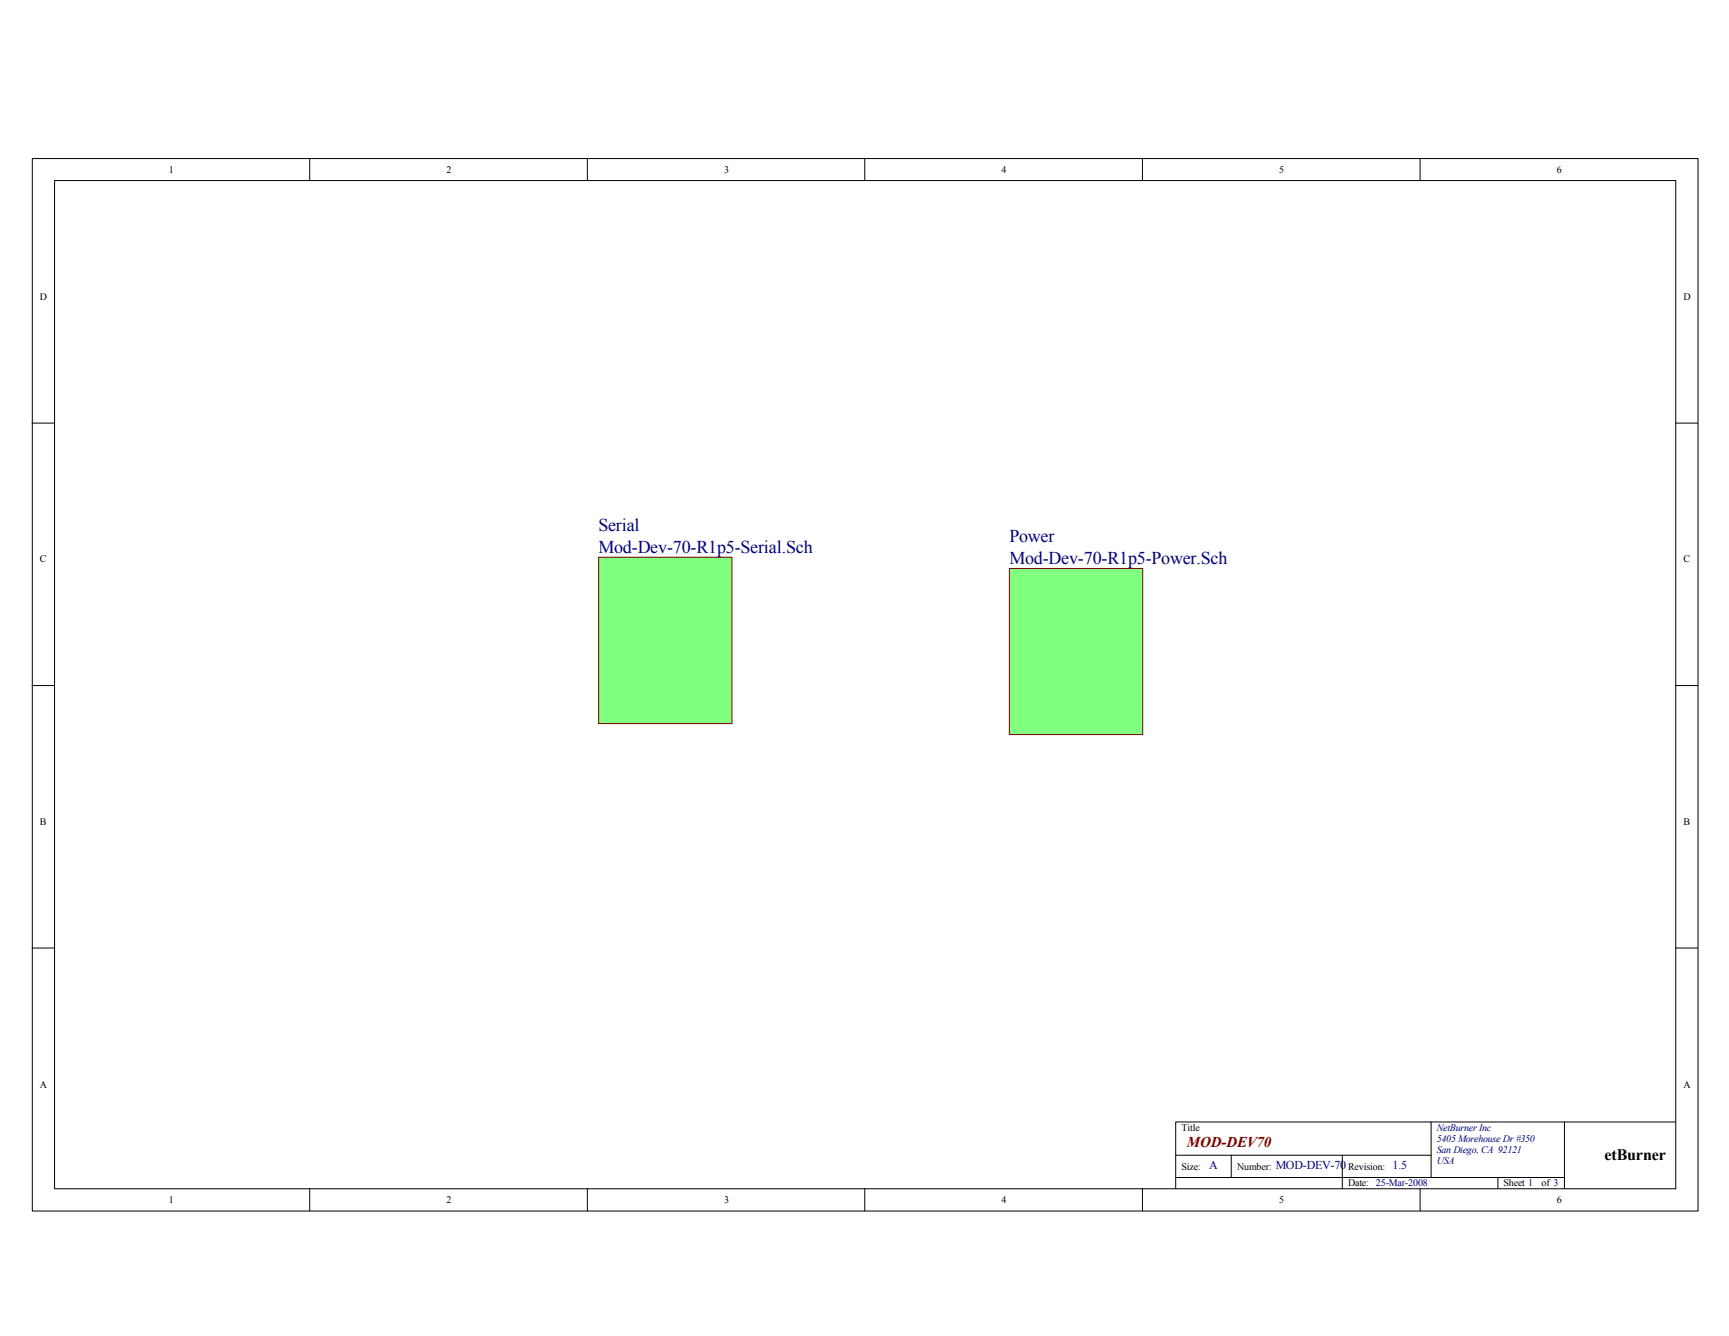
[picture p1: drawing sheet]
<svg xmlns="http://www.w3.org/2000/svg" width="279mm" height="216mm" viewBox="0 0 279 216" stroke-linecap="round" stroke-linejoin="round" font-family="sans-serif">
<defs><g id="words">
<g font-size="2.9" fill="#000080">
<text x="96.7" y="85.8">Serial</text>
<text x="96.7" y="89.4">Mod-Dev-70-R1p5-Serial.Sch</text>
<text x="163.1" y="87.6">Power</text>
<text x="163.1" y="91.2">Mod-Dev-70-R1p5-Power.Sch</text>
</g>
<text font-size="2.6" x="259.3" y="187.5">etBurner</text>
<text font-size="2.4" fill="#800000" x="191.8" y="185.3">MOD-DEV70</text>
<g font-size="1.9" fill="#000080">
<text x="195.4" y="188.9">A</text>
<text x="206.2" y="188.9">MOD-DEV-70</text>
<text x="225" y="188.9">1.5</text>
</g>
<g font-size="1.6">
<text x="27.3" y="27.9">1</text>
<text x="72.1" y="27.9">2</text>
<text x="117" y="27.9">3</text>
<text x="161.8" y="27.9">4</text>
<text x="206.7" y="27.9">5</text>
<text x="251.6" y="27.9">6</text>
<text x="6.4" y="48.5">D</text>
<text x="272" y="48.5">D</text>
<text x="6.4" y="90.9">C</text>
<text x="272" y="90.9">C</text>
<text x="6.4" y="133.4">B</text>
<text x="272" y="133.4">B</text>
<text x="6.4" y="175.8">A</text>
<text x="272" y="175.8">A</text>
<text x="190.9" y="182.8">Title</text>
<text x="190.9" y="189">Size:</text>
<text x="199.9" y="189">Number:</text>
<text x="217.8" y="191.7">Date: 25-Mar-2008</text>
<text x="217.8" y="189">Revision:</text>
<text x="242.9" y="191.7">Sheet 1</text>
<text x="249.1" y="191.7">of 3</text>
<text x="27.3" y="194.4">1</text>
<text x="72.1" y="194.4">2</text>
<text x="117" y="194.4">3</text>
<text x="161.8" y="194.4">4</text>
<text x="206.7" y="194.4">5</text>
<text x="251.6" y="194.4">6</text>
</g>
<g font-size="1.6" fill="#000080">
<text x="232.2" y="182.8">NetBurner Inc</text>
<text x="232.2" y="184.5">5405 Morehouse Dr #350</text>
<text x="232.2" y="186.3">San Diego, CA 92121</text>
<text x="232.2" y="188.1">USA</text>
</g>
</g></defs>
<g fill="none" stroke="#000" stroke-width=".16">
<path d="M5.2 25.6h269.2v170.1h-269.2zM8.8 29.2h262v162.9h-262zM50 25.6v3.5M94.9 25.6v3.5M139.7 25.6v3.5M184.6 25.6v3.5M229.5 25.6v3.5M5.2 68.4h3.6M270.8 68.4h3.6M5.2 110.8h3.6M270.8 110.8h3.6M5.2 153.2h3.6"/>
<path d="M270.8 153.2h3.6M50 192.1v3.6M94.9 192.1v3.6M139.7 192.1v3.6M184.6 192.1v3.6M190 186.7h41.3M190 190.3h62.8M199 186.7v3.6M216.9 186.7v5.4M229.5 192.1v3.6M231.3 181.3v9M242.1 190.3v1.8"/>
<path d="M252.8 181.3h-62.8v10.8M270.8 181.3h-18v10.8"/>
</g>
<path d="M96.8 90.1h21.5v26.8h-21.5z" fill="#80ff80"/>
<path d="M96.7 90h21.6v26.9h-21.6z" fill="none" stroke="#800000" stroke-width=".16"/>
<path d="M163.2 91.9h21.5v26.8h-21.5z" fill="#80ff80"/>
<path d="M163.1 91.9h21.6v26.8h-21.6z" fill="none" stroke="#800000" stroke-width=".16"/>
<use href="#words"/>
</svg>
